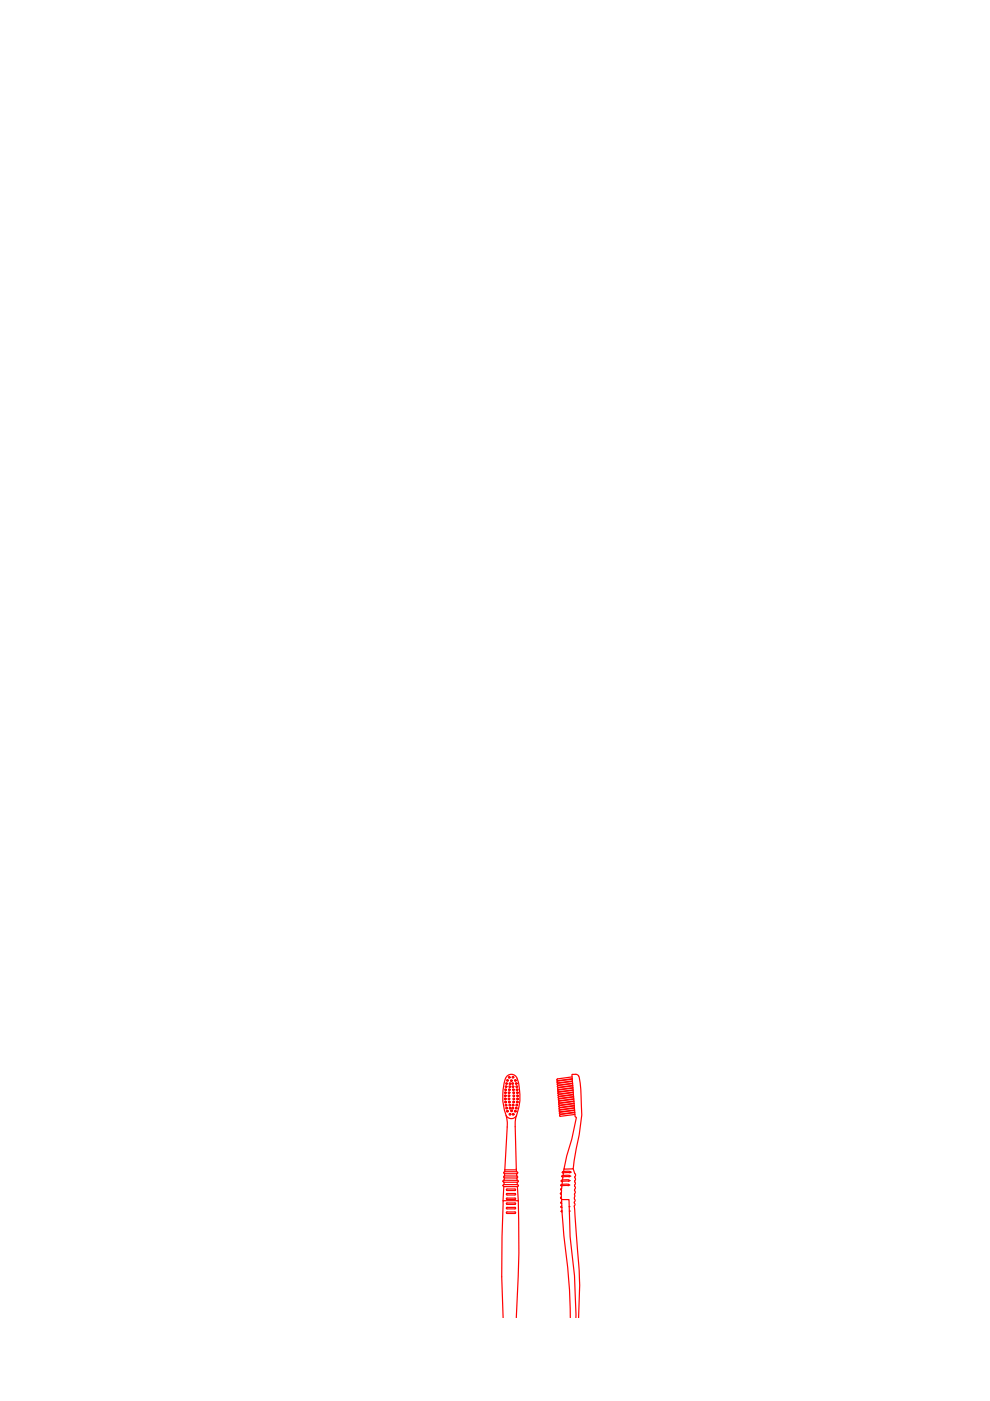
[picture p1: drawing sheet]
<svg xmlns="http://www.w3.org/2000/svg" width="210mm" height="297mm" viewBox="0 0 210 297" stroke-linecap="round" stroke-linejoin="round" font-family="sans-serif">
<!-- layer: dwgmodels.com -->
<g fill="none" stroke="#f00" stroke-width=".25">
<path d="M107.2 228.6a13.1 13.1 0 0 0 .3 8.5l.1 1.3-.6 9.6M107.2 228.6a1.31 1.31 0 0 1 1.3-.8 1.31 1.31 0 0 1 1.2 1.1 12.5 12.5 0 0 1-.4 8.1l-.1 1.9 .3 9.5M107.3 236.5a1.26 1.26 0 0 0 2.2 0M118.1 228.9l.1 .2M118.1 229.4v.1M118.1 229.5l.2 .1M118.2 229.2l-.1 .2M118.3 229.7l-.2 .3 .2 .1M118.4 233.2v.1M118.5 234.1v.1M118.5 234.6l.2 .2M118.6 233.9l-.1 .2"/>
<path d="M118.6 236l.2 .2M118.6 236.5l.1 .1M118.7 234.9l-.2 .1M118.8 236.3l-.1 .2M121.3 228.3l-3.1 .4-.1 .2M121.3 228.7l-3.1 .4M121.3 228.8l-3.1 .4M121.4 229.2l-3.1 .4M121.4 229.3l-3.1 .4M121.4 229.7l-3.1 .5-.1 .1M121.4 229.7l-3.1 .4M121.4 230.1l-3.1 .4-.1-.2"/>
<path d="M121.4 230.2l-3.1 .4-.1 .2M121.5 230.6l-3.1 .4-.2-.2M121.5 230.7l-3.1 .4-.1 .3 .1 .1 3.1-.4M121.5 231.2l-3.1 .4-.1 .1M121.5 231.5l-3.1 .4-.1-.2M121.6 231.6l-3.1 .5-.2 .1M121.6 232l-3.1 .4-.2-.2M121.6 232.1l-3.1 .4-.1 .3 .1 .1 3.1-.4M121.6 232.6l-3.1 .4-.1 .2M121.6 233l-3 .4-.2-.2M121.7 233.1l-3.1 .4-.2 .1M121.7 233.4l-3.1 .4-.2-.2"/>
<path d="M121.7 233.5l-3.1 .5M121.7 233.9l-3.1 .4-.1-.1M121.7 234l-3.1 .4-.1 .2M121.7 234.4l-3 .4M121.8 234.5l-3.1 .4M121.8 234.9l-3.1 .4-.2-.2M121.8 235l-3.1 .4M121.8 235.3l-3.1 .4-.1-.1 .1-.2M121.8 235.4l-3.1 .4-.1 .2M121.8 235.8l-3 .4M121.9 235.9l-3.1 .4M121.9 236.3l-3.1 .4-.1-.1"/>
<path d="M122 227.8h-.7l.6 8.9 .3 .2-1 4.6-1 3.6-.6 2.8 1.9-.1 .7-4.2 .6-3a24.5 24.5 0 0 0 .4-8.1l-.4-4.1a.74 .74 0 0 0-.7-.6M106.7 251.4h.1M106.8 249.5l.2 .2M106.8 248.6v.1M106.8 249.5v.1M106.8 251.6l-.1 3M106.8 250.2h2.9l.2 .2M106.8 251.2h2.9M106.8 250.7h2.9M106.9 251.1l-.2 .2M106.9 250.2l-.2 .2 .2 .3M106.9 250.7v.5"/>
<path d="M106.9 249.7v.5M107 248.9l-.1 .4h2.6M107 249.7l2.5 .1M107 249.3l-.2 .2M107 248.4h2.6l.2 .2-.2 .3h-2.6l-.2-.2M107 248.4l-.2 .2M107 248v.4M107 248h2.5M107.4 252.2v.1M107.4 254.1v.1M107.4 257.1v.1M107.4 254.2l.1 .1h1.7l.1-.1"/>
<path d="M107.4 253.2l.1 .2 1.7-.1 .1-.1-.1-.2h-1.7l-.1 .2M107.4 256h1.8l.1 .2-.1 .1h-1.7zM107.5 257h1.7M107.5 255.1h1.7M107.5 256.9l-.1 .2M107.5 255l-.1 .2 .1 .2h1.7l.1-.2-.1-.2M109.2 256.9l.1 .2-.1 .2h-1.7l-.1-.2M109.3 252.2v.1M109.3 254.1l-.1-.1h-1.7l-.1 .1M109.3 252.2l-.1-.1h-1.7l-.1 .1M109.3 252.3l-.1 .1h-1.7l-.1-.1M109.5 248.9v.4l.2 .2"/>
<path d="M109.6 249.7v.6M109.7 250.7v.5M109.7 251.1l.2 .3-.2 .2h-2.9l-.1-.2M109.7 251.6l.2 3M109.7 249.6l-.2 .2M109.7 248.6v.1M109.7 249.5v.1M109.9 250.4v.1M109.9 250.5l-.2 .2M118.8 253.1h.1M118.8 252.2h.1M118.8 254h.1"/>
<path d="M118.9 251.3h.1M118.9 255h.1M118.9 255l.2 .1v.6M118.9 255.9h.1M118.9 252.9l-.1 .2 .2 .1v.6l-.2 .2 .2 .1M119 250.4h.1M119 256.8h.1M119 252l-.1 .2 .1 .1v.6h-.1M119 253.2h.1M119.1 252.3h-.1M119.1 254.1v.2M119.1 254.1h-.1"/>
<path d="M119.1 254.8v-.5h1.5l.3 7.9a109.4 109.4 0 0 1 1.2 17.2M119.1 252h-.1M119.1 249.4h.1M119.1 254.8l-.2 .2M119.1 255.7l-.2 .2 .2 .1v.7l-.1 .1 .2 .1M119.1 251.4v.6M119.2 257l1.5 16.5 .2 5.9M119.2 256.9h-.1M119.2 248.6h.1M119.2 250.5v.6M119.4 249.5l-.1 .7M119.5 248.7l-.1 .5"/>
<path d="M119.6 247.9l-.1 .5M120.6 250.2l.1 .1M120.6 250.2h-1.1h-.4l-.1 .2 .1 .1 1.5-.1M120.6 251.2h.1M120.6 251.2a1.82 1.82 0 0 0-1.7 .1l.2 .1M120.6 251.2l-.1 .2h-1.4M120.6 255.8h.1M120.7 250.3l-.1 .1M120.7 250.3h.1M120.7 256.8h.1M120.7 249.2l.1 .2M120.7 249.2h-1.1l-.5 .2 .1 .1h1.5l.1-.1"/>
<path d="M120.8 248.4h-1.1l-.5 .2 .1 .1 1.6-.1 .1-.1-.2-.1M120.8 249.4h.1M120.9 248.5h.1M121.5 247.8l.4 1M121.8 252.2v.2a.43 .43 0 0 1 0 .7v1.1a.43 .43 0 0 1 0 .7v.1a.47 .47 0 0 1-.1 .8l.2 1.9a173.1 173.1 0 0 1 1 16l-.2 5.7M121.8 251.2v.3M121.8 250.6l.2 .3-.2 .3M121.8 251.5l.2 .3-.2 .4M121.9 249.5l.1 .5-.2 .6M121.9 248.8l.1 .3-.1 .4M106.7 279.4a301.1 301.1 0 0 1 0-24.8h3.2a240.7 240.7 0 0 1-.4 24.8"/>
<circle cx="107.1" cy="233" r=".18"/>
<circle cx="107.1" cy="232.3" r=".18"/>
<circle cx="107.1" cy="231.7" r=".18"/>
<circle cx="107.2" cy="233.6" r=".18"/>
<circle cx="107.2" cy="231" r=".18"/>
<circle cx="107.3" cy="234.3" r=".18"/>
<circle cx="107.3" cy="230.4" r=".18"/>
<circle cx="107.4" cy="234.9" r=".18"/>
<circle cx="107.4" cy="229.7" r=".18"/>
<circle cx="107.6" cy="235.6" r=".18"/>
<circle cx="107.6" cy="229.1" r=".18"/>
<circle cx="107.9" cy="232.3" r=".18"/>
<circle cx="107.9" cy="233" r=".18"/>
<circle cx="107.9" cy="231.7" r=".18"/>
<circle cx="108" cy="233.6" r=".18"/>
<circle cx="108" cy="228.4" r=".18"/>
<circle cx="108" cy="231" r=".18"/>
<circle cx="108.1" cy="234.3" r=".18"/>
<circle cx="108.1" cy="230.4" r=".18"/>
<circle cx="108.1" cy="236.3" r=".18"/>
<circle cx="108.1" cy="229.8" r=".18"/>
<circle cx="108.1" cy="235" r=".18"/>
<circle cx="108.4" cy="229.1" r=".18"/>
<circle cx="108.4" cy="235.5" r=".18"/>
<circle cx="108.7" cy="235" r=".18"/>
<circle cx="108.7" cy="229.7" r=".18"/>
<circle cx="108.8" cy="230.4" r=".18"/>
<circle cx="108.8" cy="228.4" r=".18"/>
<circle cx="108.8" cy="234.3" r=".18"/>
<circle cx="108.8" cy="236.3" r=".18"/>
<circle cx="108.8" cy="231" r=".18"/>
<circle cx="108.9" cy="233.6" r=".18"/>
<circle cx="108.9" cy="231.7" r=".18"/>
<circle cx="108.9" cy="232.3" r=".18"/>
<circle cx="108.9" cy="233" r=".18"/>
<circle cx="109.2" cy="235.6" r=".18"/>
<circle cx="109.3" cy="229.1" r=".18"/>
<circle cx="109.4" cy="234.9" r=".18"/>
<circle cx="109.5" cy="229.7" r=".18"/>
<circle cx="109.6" cy="230.4" r=".18"/>
<circle cx="109.6" cy="234.3" r=".18"/>
<circle cx="109.6" cy="231" r=".18"/>
<circle cx="109.7" cy="233.6" r=".18"/>
<circle cx="109.7" cy="231.7" r=".18"/>
<circle cx="109.7" cy="233" r=".18"/>
<circle cx="109.7" cy="232.3" r=".18"/>
</g>
</svg>
